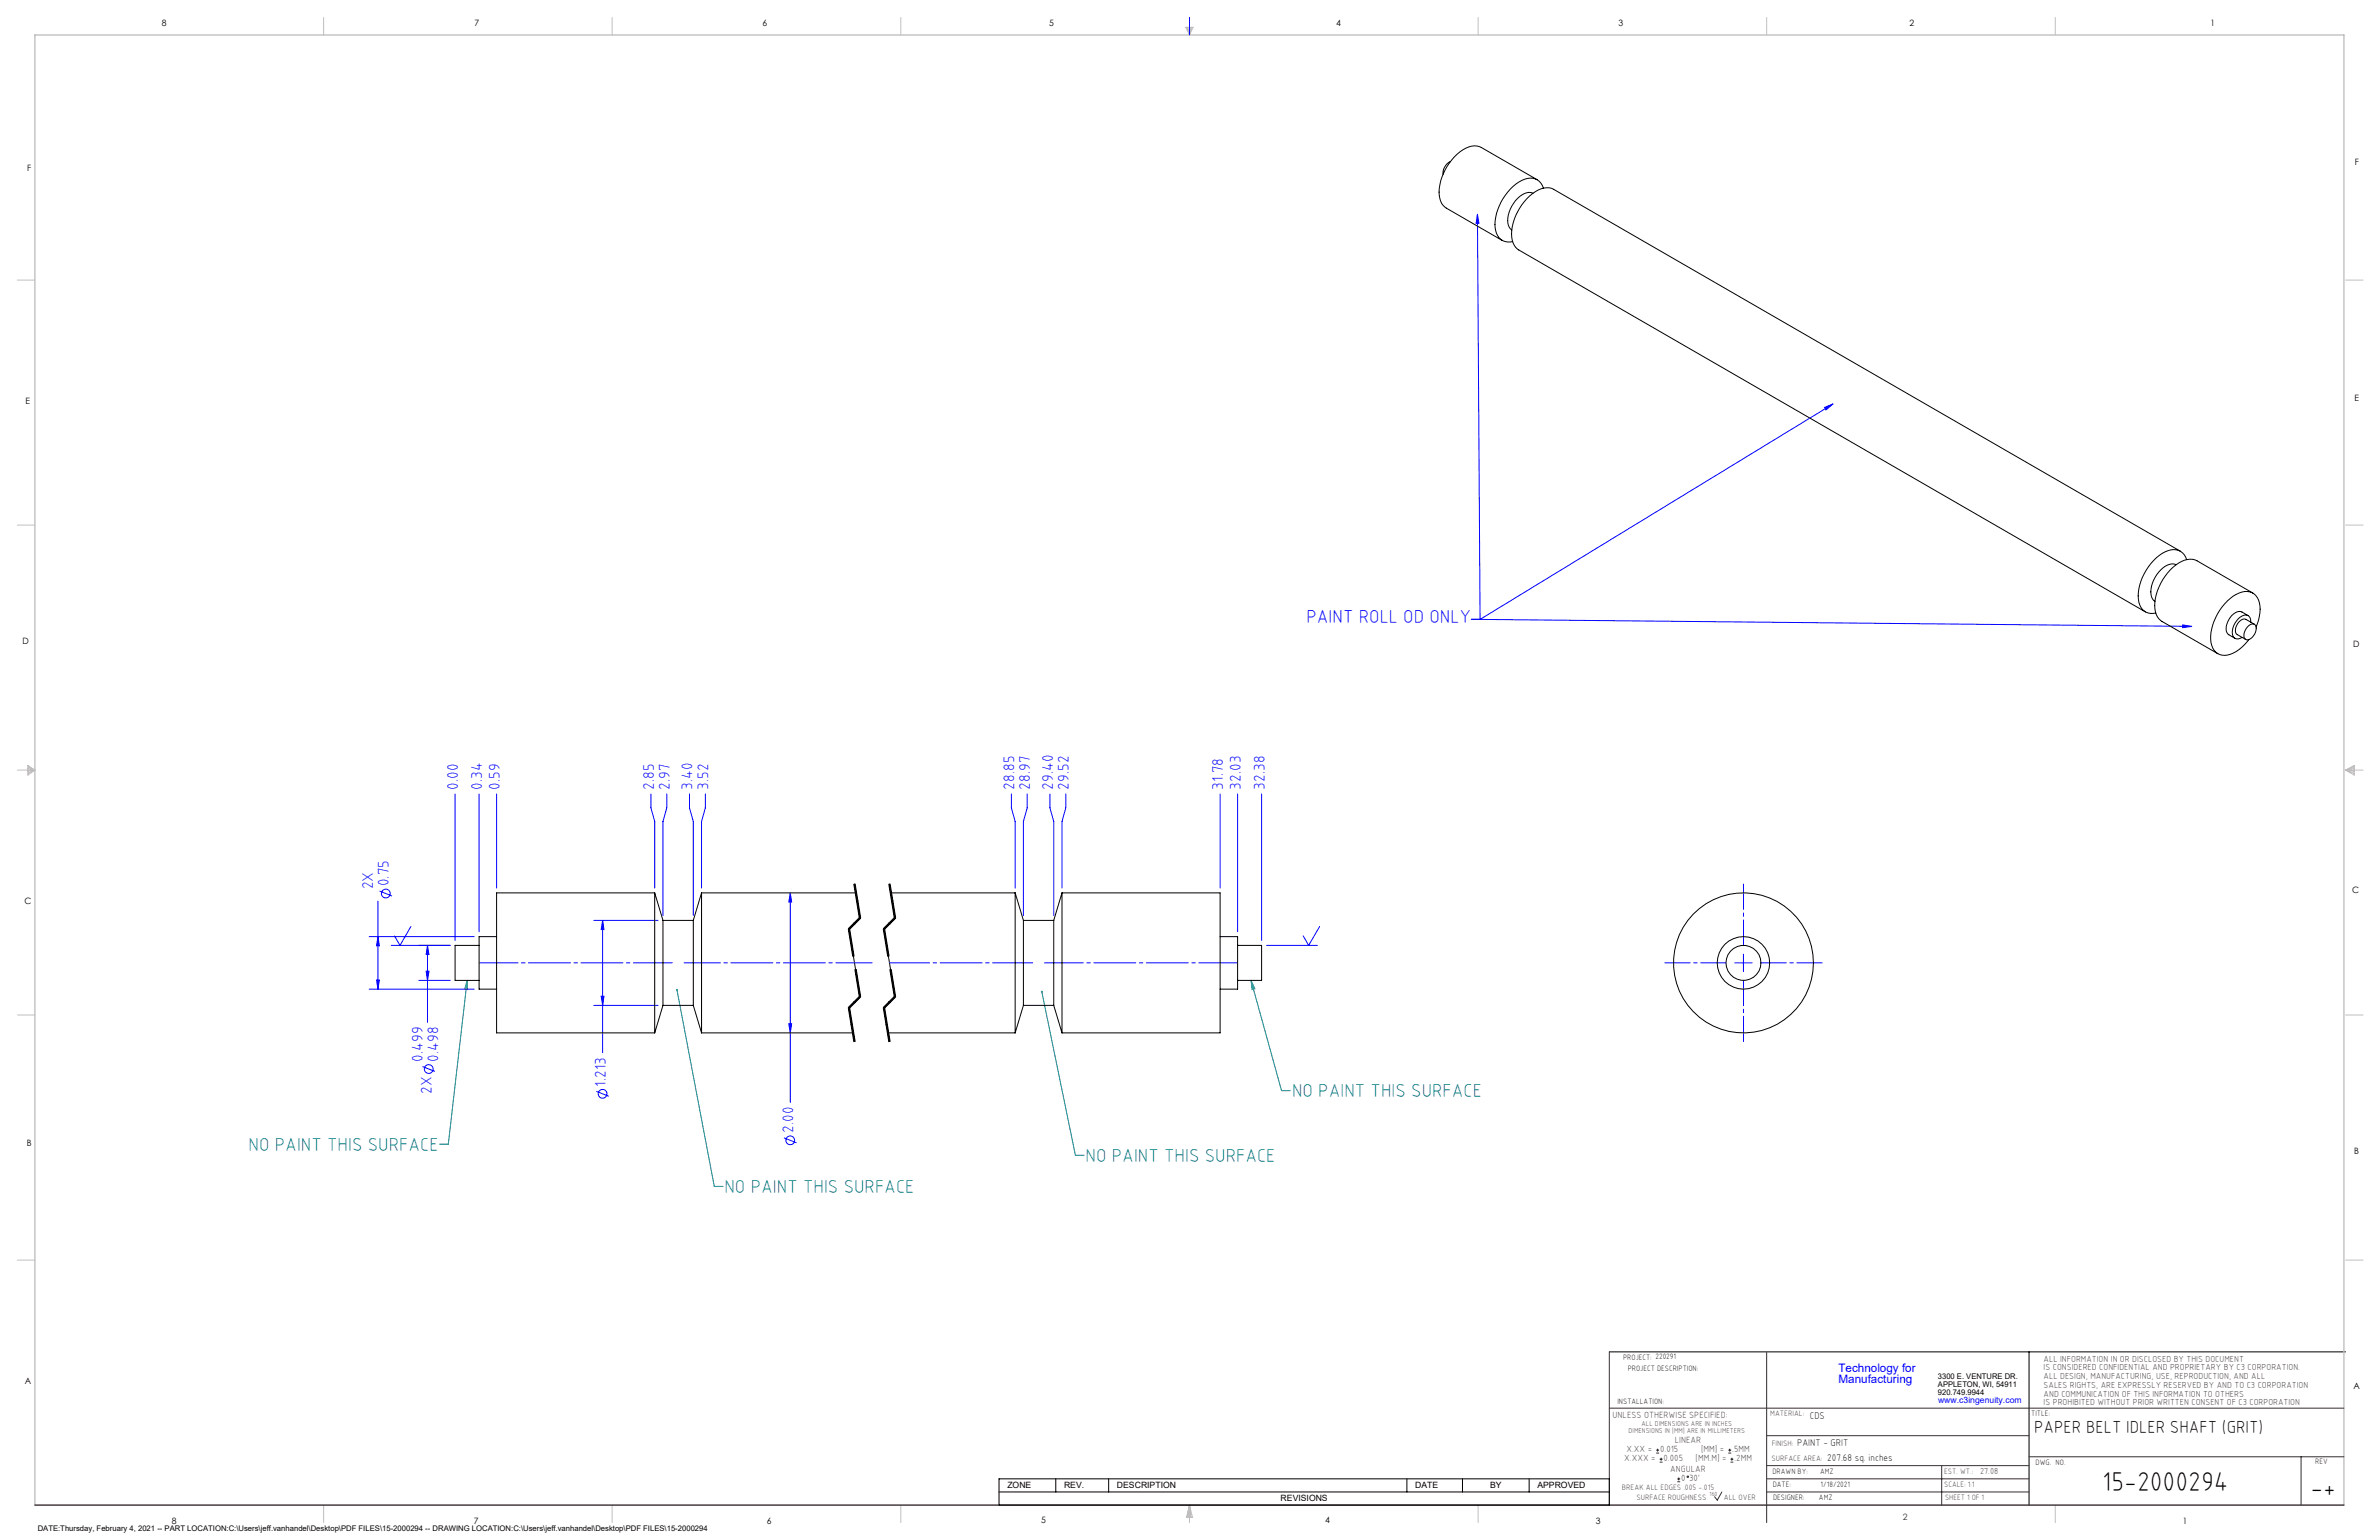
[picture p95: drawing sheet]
<svg xmlns="http://www.w3.org/2000/svg" width="864mm" height="559mm" viewBox="0 0 864 559" stroke-linecap="round" stroke-linejoin="round" font-family="sans-serif">
<defs><g id="words">
<g font-size="9.9">
<text x="763.1" y="541.1">15-2000294</text>
<text x="838.7" y="543.2">-+</text>
</g>
<text font-size="6.8" fill="#00f" x="474.2" y="226.1">PAINT ROLL OD ONLY</text>
<g font-size="6.8" fill="#008080">
<text x="469" y="398">NO PAINT THIS SURFACE</text>
<text x="90.2" y="417.5">NO PAINT THIS SURFACE</text>
<text x="394.1" y="421.5">NO PAINT THIS SURFACE</text>
<text x="263" y="432.8">NO PAINT THIS SURFACE</text>
</g>
<text font-size="6.3" x="738.4" y="519.9">PAPER BELT IDLER SHAFT (GRIT)</text>
<g font-size="5.7" fill="#00f">
<text x="166.4" y="286.5" transform="rotate(-90 166.4 286.5)">0.00</text>
<text x="175.1" y="286.5" transform="rotate(-90 175.1 286.5)">0.34</text>
<text x="181.4" y="286.5" transform="rotate(-90 181.4 286.5)">0.59</text>
<text x="237.4" y="286.5" transform="rotate(-90 237.4 286.5)">2.85</text>
<text x="243.2" y="286.5" transform="rotate(-90 243.2 286.5)">2.97</text>
<text x="251.4" y="286.5" transform="rotate(-90 251.4 286.5)">3.40</text>
<text x="257.2" y="286.5" transform="rotate(-90 257.2 286.5)">3.52</text>
<text x="368.3" y="286.5" transform="rotate(-90 368.3 286.5)">28.85</text>
<text x="374" y="286.5" transform="rotate(-90 374 286.5)">28.97</text>
<text x="382.3" y="286.5" transform="rotate(-90 382.3 286.5)">29.40</text>
<text x="388" y="286.5" transform="rotate(-90 388 286.5)">29.52</text>
<text x="444" y="286.5" transform="rotate(-90 444 286.5)">31.78</text>
<text x="450.4" y="286.5" transform="rotate(-90 450.4 286.5)">32.03</text>
<text x="459.1" y="286.5" transform="rotate(-90 459.1 286.5)">32.38</text>
<text x="135.5" y="322.7" transform="rotate(-90 135.5 322.7)">2X</text>
<text x="141.2" y="321.6" transform="rotate(-90 141.2 321.6)">0.75</text>
<text x="153.5" y="385.3" transform="rotate(-90 153.5 385.3)">0.499</text>
<text x="159.2" y="385.3" transform="rotate(-90 159.2 385.3)">0.498</text>
<text x="219.9" y="394.3" transform="rotate(-90 219.9 394.3)">1.213</text>
<text x="156.8" y="397" transform="rotate(-90 156.8 397)">2X</text>
<text x="288" y="411.1" transform="rotate(-90 288 411.1)">2.00</text>
</g>
<g font-size="4.2" fill="#00f">
<text x="667.4" y="497.7">Technology for</text>
<text x="667.4" y="502">Manufacturing</text>
</g>
<g font-size="3.5">
<text x="657" y="514.9">CDS</text>
<text x="652.4" y="524.7">PAINT - GRIT</text>
<text x="663.3" y="530.1">207.68 sq. inches</text>
</g>
<g font-size="3.3" fill="#382c30">
<text x="585.4" y="514.4">UNLESS OTHERWISE SPECIFIED:</text>
<text x="590.4" y="526.8">X.XX =</text>
<text x="602.6" y="526.8">0.015</text>
<text x="608" y="523.6">LINEAR</text>
<text x="617.5" y="526.8">[MM] =</text>
<text x="628.8" y="526.8">.5MM</text>
<text x="589.6" y="530.1">X.XXX =</text>
<text x="603.9" y="530.1">0.005</text>
<text x="606.3" y="534">ANGULAR</text>
<text x="615.5" y="530.1">[MM.M] =</text>
<text x="629.6" y="530.1">.2MM</text>
<text x="610.3" y="537.3">0</text>
<text x="613.2" y="537.3">30'</text>
</g>
<g font-size="3.2">
<text x="58.8" y="9.6">8</text>
<text x="172.3" y="9.5">7</text>
<text x="276.8" y="9.5">6</text>
<text x="380.9" y="9.6">5</text>
<text x="485" y="9.5">4</text>
<text x="587.5" y="9.5">3</text>
<text x="693.1" y="9.5">2</text>
<text x="802.4" y="9.5">1</text>
<text x="854.9" y="59.8">F</text>
<text x="9.9" y="62">F</text>
<text x="9.3" y="146.5">E</text>
<text x="854.7" y="145.5">E</text>
<text x="8.2" y="233.6">D</text>
<text x="854.3" y="234.9">D</text>
<text x="8.9" y="328.1">C</text>
<text x="853.9" y="324.1">C</text>
<text x="9.7" y="415.8">B</text>
<text x="854.6" y="418.6">B</text>
<text x="9" y="502">A</text>
<text x="854.3" y="503.9">A</text>
<text x="62.3" y="552.9">8</text>
<text x="172" y="552.9">7</text>
<text x="278.3" y="552.9">6</text>
<text x="377.9" y="552.8">5</text>
<text x="481" y="552.8">4</text>
<text x="579.3" y="552.8">3</text>
<text x="792.4" y="552.8">1</text>
</g>
<g font-size="3.2" fill="#382c30">
<text x="741.9" y="494.1">ALL INFORMATION IN OR DISCLOSED BY THIS DOCUMENT</text>
<text x="741.9" y="497.3">IS CONSIDERED CONFIDENTIAL AND PROPRIETARY BY C3 CORPORATION.</text>
<text x="741.9" y="500.4">ALL DESIGN, MANUFACTURING, USE, REPRODUCTION, AND ALL</text>
<text x="741.9" y="503.6">SALES RIGHTS, ARE EXPRESSLY RESERVED BY AND TO C3 CORPORATION</text>
<text x="741.9" y="506.8">AND COMMUNICATION OF THIS INFORMATION TO OTHERS</text>
<text x="741.9" y="510">IS PROHIBITED WITHOUT PRIOR WRITTEN CONSENT OF C3 CORPORATION</text>
<text x="718.8" y="534.7">27.08</text>
<text x="690.7" y="551.6">2</text>
</g>
<text font-size="3.1" fill="#00f" x="703.5" y="509.2">www.c3ingenuity.com</text>
<g font-size="3.1">
<text x="365.7" y="540">ZONE</text>
<text x="386.3" y="540">REV.</text>
<text x="405.5" y="540">DESCRIPTION</text>
<text x="464.9" y="544.8">REVISIONS</text>
<text x="513.7" y="540">DATE</text>
<text x="540.9" y="540">BY</text>
<text x="558.1" y="540">APPROVED</text>
</g>
<g font-size="2.8">
<text x="589.2" y="493.3">PROJECT: 220291</text>
<text x="590.9" y="497.3">PROJECT DESCRIPTION:</text>
<text x="703.5" y="500.5">3300 E. VENTURE DR.</text>
<text x="703.5" y="503.3">APPLETON, WI, 54911</text>
<text x="587.1" y="509.6">INSTALLATION:</text>
<text x="703.5" y="506.2">920.749.9944</text>
<text x="737.3" y="513.8">TITLE:</text>
<text x="738.9" y="531.5">DWG. NO.</text>
<text x="840.5" y="531.3">REV</text>
<text x="643.4" y="534.9">DRAWN BY:</text>
<text x="643.5" y="539.7">DATE:</text>
<text x="660.7" y="534.7">AMZ</text>
<text x="660.9" y="539.6">1/18/2021</text>
<text x="643.6" y="544.4">DESIGNER:</text>
<text x="660.3" y="544.3">AMZ</text>
<text x="13.7" y="555.5">DATE:Thursday, February 4, 2021 -- PART LOCATION:C:\Users\jeff.vanhandel\Desktop\PDF FILES\15-2000294 -- DRAWING LOCATION:C:\Users\jeff.vanhandel\Desktop\PDF FILES\15-2000294</text>
</g>
<g font-size="2.8" fill="#382c30">
<text x="642.6" y="513.8">MATERIAL:</text>
<text x="643.2" y="524.8">FINISH:</text>
<text x="643.1" y="530.1">SURFACE AREA:</text>
<text x="705.7" y="534.7">EST. WT.:</text>
<text x="705.7" y="539.7">SCALE: 1:1</text>
<text x="588.8" y="540.5">BREAK ALL EDGES .005 -.015</text>
<text x="594" y="544.2">SURFACE ROUGHNESS</text>
<text x="625.8" y="544.2">ALL OVER</text>
<text x="706.1" y="544.4">SHEET 1 OF 1</text>
</g>
<g font-size="2.5" fill="#382c30">
<text x="591.2" y="520.1">DIMENSIONS IN [MM] ARE IN MILLIMETERS</text>
<text x="595.9" y="517.3">ALL DIMENSIONS ARE IN INCHES</text>
</g>
<text font-size="2.2" fill="#382c30" x="620.6" y="542.9">160</text>
</g></defs>
<g fill="none" stroke="#000" stroke-width=".36">
<path d="M307.9 337.1l1.6 9.9M308.4 337l1.6 9.9M309.9 320.8l2 12.3M310.2 320.8l2 12.3-4 4 1.6 9.9M310.4 320.8l1 6.1M311.4 326.9l1 6.1zM312 332.9l-4 4M312.4 333.3l-4 4M320.6 337.1l1.6 9.9M321.1 337l1.6 9.9M322.6 320.8l2 12.3M322.9 320.8l2 12.3-4 4 1.6 9.9"/>
<path d="M323.1 320.8l2 12.2M324.7 332.9l-4 4M325.1 333.3l-4 4M310.3 351.8l1.6 9.9M310.6 351.8l1.6 9.9-4 4 2 12.2M310.8 351.7l1.6 9.9M323 351.8l1.6 9.9M323.3 351.8l1.6 9.9-4 4 2 12.2M323.5 351.7l1.6 9.9M307.9 365.7l2 12.3M308.4 365.6l2 12.3M312 361.5l-4 4"/>
<path d="M312.4 361.8l-4 4M320.6 365.7l2 12.3M321.1 365.6l2 12.3M324.7 361.5l-4 4M325.1 361.8l-4 4M584.2 490.5h267.3M736.6 490.5v55.6M362.7 536.6h221.5v9.5h-221.5zM383.3 536.6v4.8M402.4 536.6v4.8M510.7 536.6v4.8M530.9 536.6v4.8"/>
<path d="M555.1 536.6v4.8M362.7 541.4h221.5"/>
</g>
<g fill="none" stroke="#c0c0c0" stroke-width=".36">
<path d="M117.5 6.4v6.3M222.2 6.4v6.3M327 6.4v6.3M430.4 9.9h2.7l-1.3 2.8zM430.9 9.9l.9 2.8M431.2 9.9l.6 2.8M432.1 9.9l-.3 2.8M432.6 9.9l-.8 2.8M536.6 6.4v6.3M641.3 6.4v6.3M746.1 6.4v6.3M6.3 101.6h6.4"/>
<path d="M851.5 101.6h6.3M6.3 190.5h6.4M851.5 190.5h6.3M6.3 279.4h6.4M10.1 277.7l2.6 1.7-2.6 1.9zM10.1 278.2l2.6 1.2M10.1 278.8l2.6 .6M12.7 279.4l-2.6 1.2M12.7 279.4l-2.6 .5M851.5 279.4h6.3M851.5 279.4l3.1 .5M851.5 279.4l3.1 1.2"/>
<path d="M851.5 279.4l3.1-1.7v3.6zM854.6 278.8l-3.1 .6M854.6 278.2l-3.1 1.2M6.3 368.3h6.4M851.5 368.3h6.3M6.3 457.2h6.4M851.5 457.2h6.3M117.5 546.1v6.4M222.2 546.1v6.4M327 546.1v6.4M431.8 546.1v6.4M431.8 546.1l1.1 4.5h-2.2z"/>
<path d="M431.8 546.1l.6 4.5M431.8 546.1l-.9 4.5M431.8 546.1l-.4 4.5M431.8 546.1l.3 4.5M536.6 546.1v6.4M746.1 546.1v6.4"/>
</g>
<path d="M12.7 546.1v-533.4h838.2v533.4" fill="none" stroke="#c0c0c0" stroke-width=".5"/>
<g fill="none" stroke="#00f" stroke-width=".36">
<path d="M431.8 6.4v6.3M536.3 77.8l.6 3.2-1.1 .1zM536.3 77.8l1 147M662.3 147.8l3.1-1.2-2.6 2.1zM665.4 146.6l-128.1 78.2M534.1 224.8h3.2M537.3 224.8l258.3 2.5M792.3 226.8l3.3 .5-3.3 .5zM165.2 288.1v53.2M173.9 288.1v50M180.3 288.1v34.1M236.3 288.1v5l1.4 5v24.1"/>
<path d="M242 288.1v5l-1.3 5v34.1M250.3 288.1v5l1.4 5v34.1M256 288.1v5l-1.3 5v24.1M367.1 288.1v5l1.4 5v24.1M372.9 288.1v5l-1.4 5v34.1M381.1 288.1v5l1.4 5v34.1M386.9 288.1v5l-1.4 5v24.1M442.9 288.1v34.1M449.3 288.1v50M458 288.1v53.2M134 339.9h38.2M137.2 327v31.9"/>
<path d="M137.2 339.9l.5 3.3h-1zM137.8 323.3l4.5 1.8M149.2 336.2l-4 6.8-2-3.4M215.6 334h23.3M218.8 334l.5 3.3h-1.1zM218.8 334v48M286.9 324l.5 3.3h-1.1zM286.9 324v76.1M479 336.2l-3.9 6.8-2-3.4M134 358.9h38.2M136.7 355.6h1l-.5 3.3zM142 343h21.4"/>
<path d="M152 355.7h11.4M154.7 352.4h1l-.5 3.3zM155.2 343v28M155.2 343l.5 3.4h-1zM459.7 343h18.5M629.7 349.4h6.4M632.9 346.2v6.4M215.6 364.8h23.3M218.2 361.5h1.1l-.5 3.3zM286.3 371.5h1.1l-.5 3.3zM153.4 387l4.5 1.8M216.5 396l4.5 1.8"/>
<path d="M284.6 412.9l4.5 1.8"/>
<circle cx="140.1" cy="324.2" r="1.59"/>
<circle cx="155.6" cy="387.9" r="1.59"/>
<circle cx="218.8" cy="396.9" r="1.59"/>
<circle cx="286.9" cy="413.8" r="1.59"/>
</g>
<path d="M584.2 490.5v55.6M641.3 490.7v61.8M584.2 511h266.7M641.3 520.9h95.3M641.3 531.8h95.3M641.3 536.6h95.3M704.8 531.8v14.3M736.6 528.6h114.3M835.3 528.6v17.5M625.1 541.4l-1.7 2.9-1-1.2M641.3 541.4h95.3" fill="none" stroke="#382c30" stroke-width=".36"/>
<path d="M12.7 546.1h838.2" fill="none" stroke="#382c30" stroke-width=".5"/>
<path d="M169.6 355.7l-6.9 59.5h-3.1M169.6 355.7l.1 3.4-1-.1zM245.7 359.2l13.6 71.3h3.2M378.2 359.8l12.2 59.4h3.2M454.1 355.7l11.1 40h3.2M454.1 355.7l1.4 3.1-1 .3z" fill="none" stroke="#008080" stroke-width=".36"/>
<path d="M310.2 320.8l2 12.3M322.9 320.8l2 12.3M308.2 365.7l2 12.2M320.9 365.7l2 12.2" fill="none" stroke="#000" stroke-width=".36" stroke-dasharray="6.3 1.3 1.3 1.3" stroke-dashoffset="2"/>
<path d="M312.2 333.1l-4 4M324.9 333.1l-4 4M312.2 361.7l-4 4M324.9 361.7l-4 4" fill="none" stroke="#000" stroke-width=".36" stroke-dasharray="6.3 1.3 1.3 1.3" stroke-dashoffset="2.8"/>
<path d="M308.2 337.1l4 24.6M320.9 337.1l4 24.6" fill="none" stroke="#000" stroke-width=".36" stroke-dasharray="6.3 1.3 1.3 1.3" stroke-dashoffset=".9"/>
<path d="M316.6 349.4h-68.3" fill="none" stroke="#00f" stroke-width=".36" stroke-dasharray="15.2 1.3 1.3 1.3" stroke-dashoffset="2.1"/>
<path d="M374.9 349.4h-52" fill="none" stroke="#00f" stroke-width=".36" stroke-dasharray="15.2 1.3 1.3 1.3" stroke-dashoffset=".7"/>
<path d="M244 349.4h-70M449.3 349.4h-70.1" fill="none" stroke="#00f" stroke-width=".36" stroke-dasharray="15.2 1.3 1.3 1.3" stroke-dashoffset="1.2"/>
<path d="M626.6 349.4h-22.3M632.9 343v-22.2M632.9 355.7v22.2M639.3 349.4h22.2" fill="none" stroke="#00f" stroke-width=".36" stroke-dasharray="15.2 1.3 1.3 1.3" stroke-dashoffset="6"/>
<path d="M377.9 359.6a.35 .35 0 0 0 .1 .6 .35 .35 0 0 0 .5-.3 .35 .35 0 0 0-.4-.4l.1 .3zM245.5 358.9a.34 .34 0 0 0 .1 .6 .34 .34 0 0 0 .5-.2 .34 .34 0 0 0-.4-.5v.4v-.4zM454.1 355.7l1.4 3.1-1 .3zM169.6 355.7l.1 3.4-1-.1z" fill="#008080"/>
<g fill="#00f">
<path d="M536.3 77.8l.6 3.2-1.1 .1zM662.3 147.8l3.1-1.2-2.6 2.1zM792.3 226.8l3.3 .5-3.3 .5z"/>
<path d="M154.7 352.4h1l-.5 3.3zM155.2 343l.5 3.4h-1zM136.7 355.6h1l-.5 3.3zM137.2 339.9l.5 3.3h-1z"/>
<path d="M286.9 324l.5 3.3h-1.1zM286.3 371.5h1.1l-.5 3.3zM218.8 334l.5 3.3h-1.1zM218.2 361.5h1.1l-.5 3.3z"/>
</g>
<g fill="none" stroke="#000" stroke-width=".36">
<path d="M526.5 58.6a4.8 4.8 0 0 0-2.7 4.6M556.5 70.1a5 5 0 0 0-5.6 1.9 10.9 10.9 0 0 0-3.4 9.7l1.3 1.8M558 65.2l-20.3-11.7a7.1 7.1 0 0 0-7.7 1.5 19.6 19.6 0 0 0-7.5 15.9 5.7 5.7 0 0 0 2.5 4.6l20.3 11.7M560.3 68.3a5 5 0 0 0-7.8-2.9 19.2 19.2 0 0 0-9.8 17.2 5 5 0 0 0 6.4 5.1M790 204.9a5 5 0 0 0-5.6 1.9 10.9 10.9 0 0 0-3.4 9.7l.8 1.3 .5 .4M791.5 200l-227.5-131.3a7.1 7.1 0 0 0-7.6 1.5 18.9 18.9 0 0 0-7.4 17 5.5 5.5 0 0 0 2.3 3.5l227.5 131.3M793.7 203.1a5 5 0 0 0-7.7-2.9 18.9 18.9 0 0 0-9.6 18.3 4.8 4.8 0 0 0 6.2 4M817.8 215.2l-20.3-11.7a7.3 7.3 0 0 0-7.7 1.5 19.1 19.1 0 0 0-7.4 17 5.4 5.4 0 0 0 2.4 3.5l20.3 11.7M816 227.3a1.63 1.63 0 0 1 1.5-.9 1.63 1.63 0 0 1 1.5 1 4.2 4.2 0 0 1-3.5 4.8 2.77 2.77 0 0 1 0-4.3zM816.1 223.4l-2.2-1.3a4.2 4.2 0 0 0-4.8 2.7 4.2 4.2 0 0 0 0 5.5l2.2 1.3M817.1 225.8a2.09 2.09 0 0 0-.9-2.3 2.09 2.09 0 0 0-2.5 .1 6.7 6.7 0 0 0-3.1 7.2 2.09 2.09 0 0 0 3.3 .5M818.4 226.5l-3.1-1.7a3.2 3.2 0 0 0-3.6 2.6l-.2 .7a1.96 1.96 0 0 0 .6 2.2l3.1 1.7"/>
<path d="M819 227.5a12.8 12.8 0 0 0 .4-10.6 5.3 5.3 0 0 0-7.7-1.2 19.2 19.2 0 0 0-9.1 17.5 5.1 5.1 0 0 0 8 3.8l3.2-2.2 2.6-2.7M180.3 339.9h-6.4v19h6.4M237.7 324v50.8M237.7 324h-57.4v50.8h57.4M237.7 324l3 10M240.7 334v30.8M240.7 334h11M251.7 334v30.8M254.7 324v50.8M254.7 324h56M254.7 324l-3 10M323.4 324h45.1"/>
<path d="M368.5 324v50.8M368.5 324l3 10M371.5 334v30.8M371.5 334h11M382.5 334v30.8M385.5 324v50.8M385.5 324h57.4v50.8h-57.4M385.5 324l-3 10M442.9 339.9h6.4v19h-6.4M173.9 343h-8.7v12.7h8.7M449.3 343h8.7v12.7h-8.7M240.7 364.8h11"/>
<path d="M240.7 364.8l-3 10M251.7 364.8l3 10M254.7 374.8h54.9M322.3 374.8h46.2M371.5 364.8l-3 10M371.5 364.8h11M382.5 364.8l3 10"/>
<circle cx="632.9" cy="349.4" r="25.4"/>
<circle cx="632.9" cy="349.4" r="6.3"/>
<circle cx="632.9" cy="349.4" r="9.5"/>
</g>
<g fill="none" stroke="#382c30" stroke-width=".36">
<path d="M601.2 527.3h1.1M601.2 526.2h1.1M601.7 525.7v1M602.5 530.5h1M602.5 529.5h1M603 529v1M608.9 537.7h1M608.9 536.6h1M609.4 536.1v1.1M627.4 527.3h1M627.4 526.2h1M627.9 525.7v1"/>
<path d="M628.2 530.5h1M628.2 529.5h1M628.7 529v1"/>
<circle cx="612.7" cy="535.9" r=".27"/>
</g>
<use href="#words"/>
</svg>
